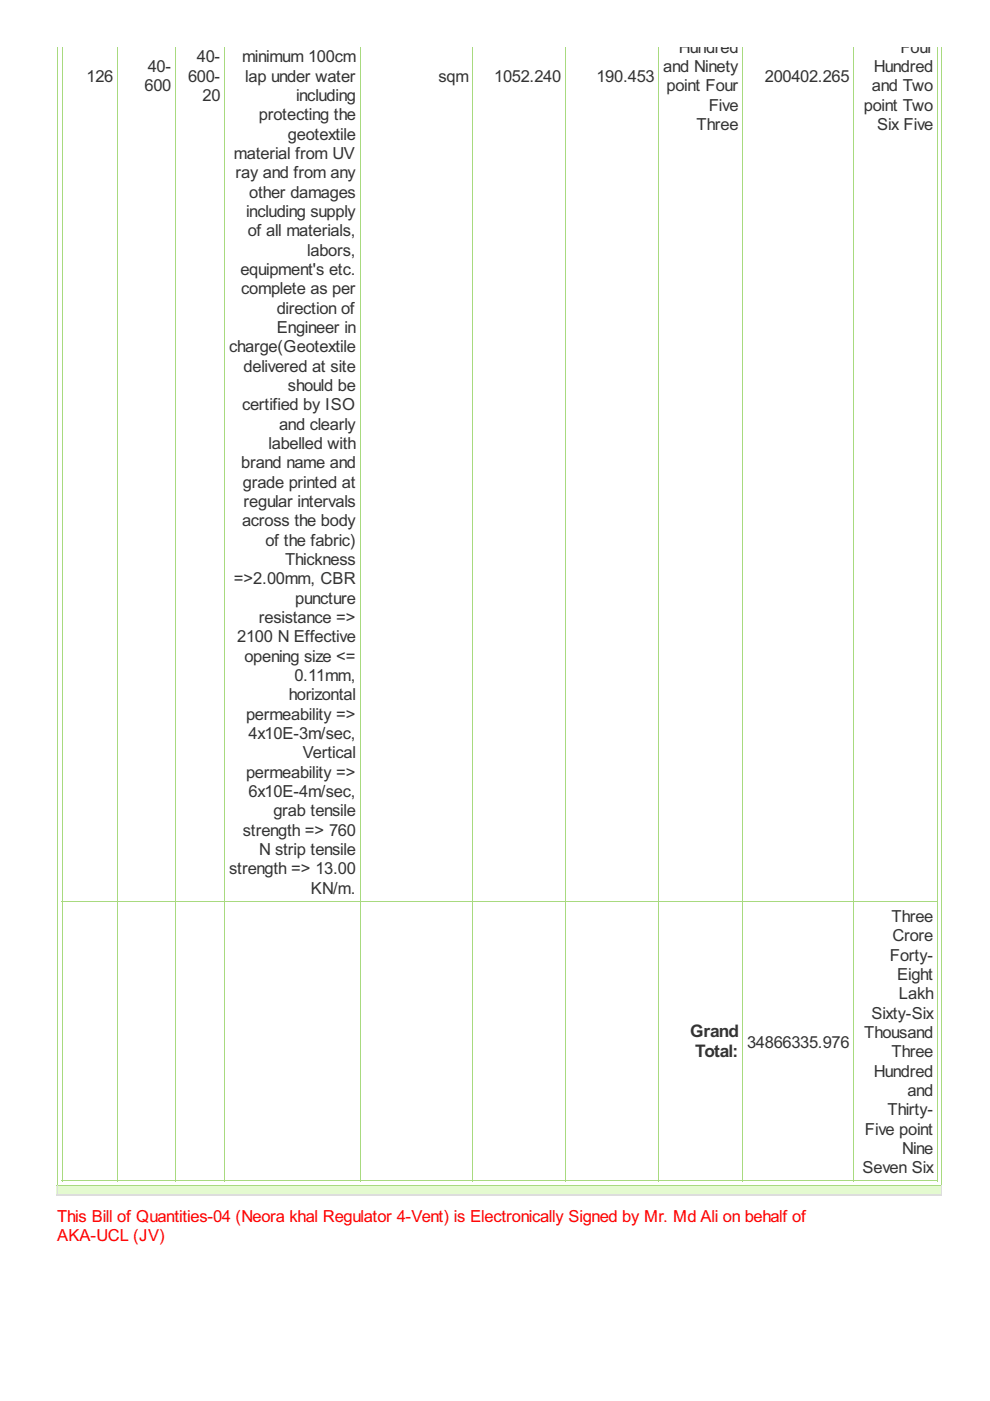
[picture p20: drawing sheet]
<svg xmlns="http://www.w3.org/2000/svg" width="210mm" height="297mm" viewBox="0 0 210 297" stroke-linecap="round" stroke-linejoin="round" font-family="sans-serif">
<defs><g id="words">
<g font-size="4.1" fill="#333">
<text x="146.3" y="219.9">Grand</text>
<text x="147.4" y="224.2">Total:</text>
</g>
<g font-size="3.9" fill="#333">
<text x="143.9" y="11.2">Hundred</text>
<text x="190.9" y="11.2">Four</text>
<text x="18.4" y="17.3">126</text>
<text x="31.3" y="15.3">40-</text>
<text x="39.9" y="17.3">600-</text>
<text x="41.8" y="13.2">40-</text>
<text x="51.3" y="13.2">minimum 100cm</text>
<text x="52" y="17.3">lap under water</text>
<text x="93" y="17.3">sqm</text>
<text x="104.8" y="17.3">1052.240</text>
<text x="126.5" y="17.3">190.453</text>
<text x="140.6" y="15.3">and Ninety</text>
<text x="162.2" y="17.3">200402.265</text>
<text x="185.3" y="15.3">Hundred</text>
<text x="30.7" y="19.4">600</text>
<text x="43" y="21.4">20</text>
<text x="62.8" y="21.4">including</text>
<text x="141.3" y="19.4">point Four</text>
<text x="150.3" y="23.5">Five</text>
<text x="183.2" y="23.5">point Two</text>
<text x="184.9" y="19.4">and Two</text>
<text x="54.9" y="25.5">protecting the</text>
<text x="61.1" y="29.6">geotextile</text>
<text x="147.7" y="27.6">Three</text>
<text x="186" y="27.6">Six Five</text>
<text x="49.6" y="33.7">material from UV</text>
<text x="50" y="37.8">ray and from any</text>
<text x="52.9" y="41.9">other damages</text>
<text x="52.2" y="46">including supply</text>
<text x="52.5" y="50.1">of all materials,</text>
<text x="51" y="58.3">equipment's etc.</text>
<text x="65.2" y="54.2">labors,</text>
<text x="51.1" y="62.4">complete as per</text>
<text x="58.7" y="66.5">direction of</text>
<text x="58.7" y="70.6">Engineer in</text>
<text x="48.6" y="74.7">charge(Geotextile</text>
<text x="51.7" y="78.8">delivered at site</text>
<text x="61.1" y="82.9">should be</text>
<text x="51.3" y="87">certified by ISO</text>
<text x="57" y="95.2">labelled with</text>
<text x="59.2" y="91.1">and clearly</text>
<text x="51.1" y="99.3">brand name and</text>
<text x="51.5" y="103.4">grade printed at</text>
<text x="51.7" y="107.5">regular intervals</text>
<text x="51.3" y="111.6">across the body</text>
<text x="56.3" y="115.7">of the fabric)</text>
<text x="60.4" y="119.8">Thickness</text>
<text x="49.6" y="123.9">=&gt;2.00mm, CBR</text>
<text x="62.6" y="128">puncture</text>
<text x="50.3" y="136.2">2100 N Effective</text>
<text x="54.9" y="132.1">resistance =&gt;</text>
<text x="51.8" y="140.3">opening size &lt;=</text>
<text x="61.2" y="148.5">horizontal</text>
<text x="62.4" y="144.4">0.11mm,</text>
<text x="52.2" y="152.6">permeability =&gt;</text>
<text x="52.7" y="156.7">4x10E-3m/sec,</text>
<text x="64.2" y="160.8">Vertical</text>
<text x="52.2" y="164.9">permeability =&gt;</text>
<text x="52.7" y="169">6x10E-4m/sec,</text>
<text x="58" y="173.1">grab tensile</text>
<text x="51.5" y="177.2">strength =&gt; 760</text>
<text x="48.6" y="185.4">strength =&gt; 13.00</text>
<text x="55" y="181.3">N strip tensile</text>
<text x="65.9" y="189.5">KN/m.</text>
<text x="189" y="195.5">Three</text>
<text x="188.7" y="203.7">Forty-</text>
<text x="189.2" y="199.6">Crore</text>
<text x="190.2" y="207.8">Eight</text>
<text x="184.8" y="216">Sixty-Six</text>
<text x="190.6" y="211.9">Lakh</text>
<text x="183.2" y="220.1">Thousand</text>
<text x="158.4" y="222.1">34866335.976</text>
<text x="189" y="224.2">Three</text>
<text x="185.3" y="228.2">Hundred</text>
<text x="192.4" y="232.3">and</text>
<text x="188.2" y="236.4">Thirty-</text>
<text x="183.4" y="240.5">Five point</text>
<text x="191.2" y="244.6">Nine</text>
<text x="182.9" y="248.7">Seven Six</text>
</g>
<g font-size="3.9" fill="#f00">
<text x="12.1" y="259">This Bill of Quantities-04 (Neora khal Regulator 4-Vent) is Electronically Signed by Mr. Md Ali on behalf of</text>
<text x="12.1" y="263.1">AKA-UCL (JV)</text>
</g>
</g></defs>
<g fill="none" stroke="#a8da7f" stroke-width=".21">
<path d="M13.2 9.9v240.6M24.9 9.9v240.6M37.2 9.9v240.6M47.6 9.9v240.6M76.3 9.9v240.6M100.2 9.9v240.6M119.9 9.9v240.6M139.7 9.9v240.6M157.5 9.9v240.6M181 9.9v240.6M198.8 9.9v240.6M13.1 191.1h185.8"/>
<path d="M13.1 250.4h185.8"/>
</g>
<path d="M12 251.3h187.6v2.1h-187.6z" fill="#e4fad0"/>
<path d="M12.1 9.9v241.6M199.6 9.9v241.6M12 251.4h187.7" fill="none" stroke="#a8da7f" stroke-width=".21"/>
<path d="M12.1 251.3v2.2M199.6 251.3v2.2" fill="none" stroke="#ddd" stroke-width=".21"/>
<path d="M12 253.4h187.7" fill="none" stroke="#ddd" stroke-width=".34"/>
<use href="#words"/>
</svg>
